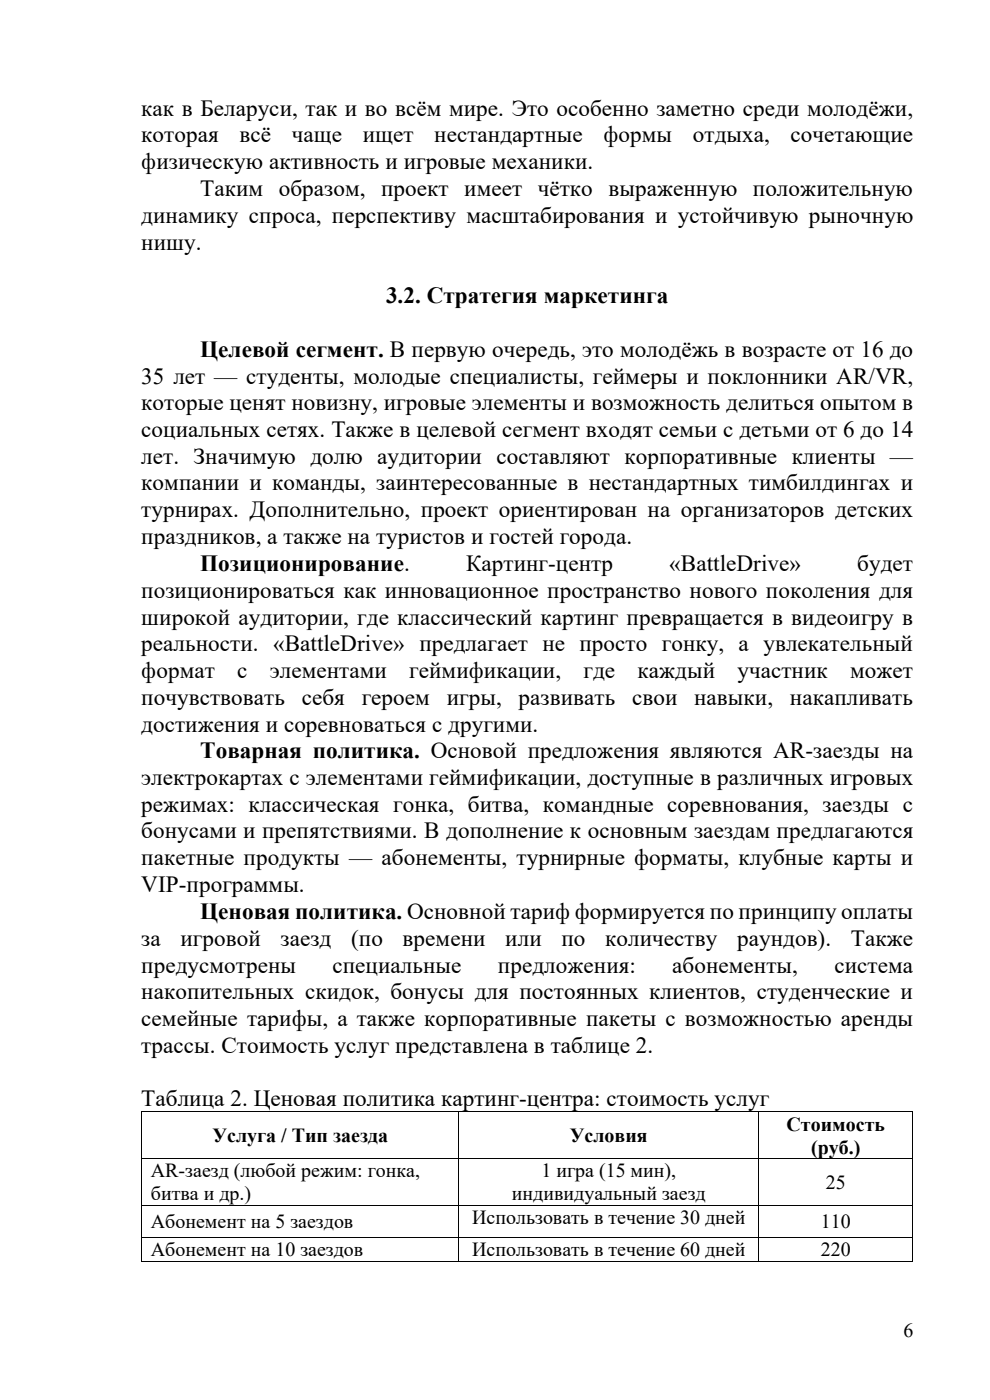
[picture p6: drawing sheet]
<svg xmlns="http://www.w3.org/2000/svg" width="210mm" height="297mm" viewBox="0 0 210 297" stroke-linecap="round" stroke-linejoin="round" font-family="sans-serif">
<defs><g id="words">
<g font-size="4.9">
<text x="30" y="24.6">как в Беларуси, так и во всём мире. Это особенно заметно среди молодёжи,</text>
<text x="30" y="30.2">которая</text>
<text x="30" y="35.9">физическую активность и игровые механики.</text>
<text x="50.8" y="30.2">всё</text>
<text x="61.9" y="30.2">чаще</text>
<text x="76.9" y="30.2">ищет</text>
<text x="92.1" y="30.2">нестандартные</text>
<text x="128" y="30.2">формы</text>
<text x="147" y="30.2">отдыха,</text>
<text x="167.7" y="30.2">сочетающие</text>
<text x="42.5" y="41.6">Таким образом, проект имеет чётко выраженную положительную</text>
<text x="30" y="47.3">динамику спроса, перспективу масштабирования и устойчивую рыночную</text>
<text x="30" y="53">нишу.</text>
<text x="81.9" y="64.3">3.2. Стратегия маркетинга</text>
<text x="42.5" y="75.7">Целевой сегмент. В первую очередь, это молодёжь в возрасте от 16 до</text>
<text x="30" y="81.4">35 лет — студенты, молодые специалисты, геймеры и поклонники AR/VR,</text>
<text x="30" y="87">которые ценят новизну, игровые элементы и возможность делиться опытом в</text>
<text x="30" y="92.7">социальных сетях. Также в целевой сегмент входят семьи с детьми от 6 до 14</text>
<text x="30" y="98.4">лет. Значимую долю аудитории составляют корпоративные клиенты —</text>
<text x="30" y="104.1">компании и команды, заинтересованные в нестандартных тимбилдингах и</text>
<text x="30" y="109.7">турнирах. Дополнительно, проект ориентирован на организаторов детских</text>
<text x="30" y="115.4">праздников, а также на туристов и гостей города.</text>
<text x="42.5" y="121.2">Позиционирование.</text>
<text x="98.8" y="121.2">Картинг-центр</text>
<text x="141.9" y="121.2">«BattleDrive»</text>
<text x="181.8" y="121.2">будет</text>
<text x="30" y="126.8">позиционироваться как инновационное пространство нового поколения для</text>
<text x="30" y="132.5">широкой аудитории, где классический картинг превращается в видеоигру в</text>
<text x="30" y="138.2">реальности. «BattleDrive» предлагает не просто гонку, а увлекательный</text>
<text x="30" y="143.8">формат</text>
<text x="50.3" y="143.8">с</text>
<text x="57.2" y="143.8">элементами</text>
<text x="86.8" y="143.8">геймификации,</text>
<text x="123.8" y="143.8">где</text>
<text x="135.2" y="143.8">каждый</text>
<text x="156.4" y="143.8">участник</text>
<text x="180.3" y="143.8">может</text>
<text x="30" y="149.5">почувствовать</text>
<text x="64" y="149.5">себя</text>
<text x="76.7" y="149.5">героем</text>
<text x="94.7" y="149.5">игры,</text>
<text x="110" y="149.5">развивать</text>
<text x="134.1" y="149.5">свои</text>
<text x="147.2" y="149.5">навыки,</text>
<text x="167.5" y="149.5">накапливать</text>
<text x="30" y="155.2">достижения и соревноваться с другими.</text>
<text x="42.5" y="160.9">Товарная политика. Основой предложения являются AR-заезды на</text>
<text x="30" y="166.5">электрокартах с элементами геймификации, доступные в различных игровых</text>
<text x="30" y="172.2">режимах: классическая гонка, битва, командные соревнования, заезды с</text>
<text x="30" y="177.9">бонусами и препятствиями. В дополнение к основным заездам предлагаются</text>
<text x="30" y="183.6">пакетные продукты — абонементы, турнирные форматы, клубные карты и</text>
<text x="30" y="189.3">VIP-программы.</text>
<text x="42.5" y="195">Ценовая политика. Основной тариф формируется по принципу оплаты</text>
<text x="30" y="200.7">за</text>
<text x="38.3" y="200.7">игровой</text>
<text x="59.5" y="200.7">заезд</text>
<text x="74.5" y="200.7">(по</text>
<text x="85.4" y="200.7">времени</text>
<text x="107.2" y="200.7">или</text>
<text x="119.1" y="200.7">по</text>
<text x="128.4" y="200.7">количеству</text>
<text x="156.3" y="200.7">раундов).</text>
<text x="180.5" y="200.7">Также</text>
<text x="30" y="206.3">предусмотрены</text>
<text x="70.5" y="206.3">специальные</text>
<text x="105.6" y="206.3">предложения:</text>
<text x="142.6" y="206.3">абонементы,</text>
<text x="177" y="206.3">система</text>
<text x="30" y="212">накопительных скидок, бонусы для постоянных клиентов, студенческие и</text>
<text x="30" y="217.7">семейные тарифы, а также корпоративные пакеты с возможностью аренды</text>
<text x="30" y="223.4">трассы. Стоимость услуг представлена в таблице 2.</text>
<text x="30" y="234.7">Таблица 2. Ценовая политика картинг-центра: стоимость услуг</text>
</g>
<g font-size="4.2">
<text x="166.8" y="239.9">Стоимость</text>
<text x="45.1" y="242.3">Услуга / Тип заезда</text>
<text x="120.9" y="242.3">Условия</text>
<text x="172" y="244.8">(руб.)</text>
<text x="32" y="249.8">AR-заезд (любой режим: гонка,</text>
<text x="114.8" y="249.8">1 игра (15 мин),</text>
<text x="32" y="254.7">битва и др.)</text>
<text x="108.6" y="254.7">индивидуальный заезд</text>
<text x="175.2" y="252.2">25</text>
<text x="32" y="260.6">Абонемент на 5 заездов</text>
<text x="100.1" y="259.7">Использовать в течение 30 дней</text>
<text x="174.1" y="260.6">110</text>
<text x="32" y="266.5">Абонемент на 10 заездов</text>
<text x="100.1" y="266.5">Использовать в течение 60 дней</text>
<text x="174.1" y="266.5">220</text>
<text x="191.6" y="283.5">6</text>
</g>
</g></defs>
<g fill="#000">
<path d="M30 235.8h.1v.2h-.1zM97.2 235.8h.2v.2h-.2zM160.8 235.8h.2v.2h-.2zM193.5 235.8h.2v.2h-.2zM30 245.7h.1v.2h-.1zM30 255.6h.1v.2h-.1zM97.2 245.7h.2v.2h-.2zM97.2 255.6h.2v.2h-.2zM160.8 245.7h.2v.2h-.2zM160.8 255.6h.2v.2h-.2zM193.5 245.7h.2v.2h-.2zM193.5 255.6h.2v.2h-.2z"/>
<path d="M30 262.5h.1v.1h-.1zM30 267.5h.1v.2h-.1zM97.2 262.5h.2v.1h-.2zM97.2 267.5h.2v.2h-.2zM160.8 262.5h.2v.1h-.2zM160.8 267.5h.2v.2h-.2zM193.5 262.5h.2v.1h-.2zM193.5 267.5h.2v.2h-.2z"/>
</g>
<g fill="none" stroke="#000" stroke-width=".21">
<path d="M30.1 236v9.7M30.1 235.9h67.1M97.3 236v9.7M97.4 235.9h63.4M160.9 236v9.7M161 235.9h32.5M193.6 236v9.7M30.1 245.9v9.7M30.1 255.8v6.7M30.1 245.8h67.1M30.1 255.7h67.1M97.3 245.9v9.7"/>
<path d="M97.3 255.8v6.7M97.4 245.8h63.4M97.4 255.7h63.4M160.9 245.9v9.7M160.9 255.8v6.7M161 245.8h32.5M161 255.7h32.5M193.6 245.9v9.7M193.6 255.8v6.7M30.1 262.6v4.9M30.1 262.6h67.1M30.1 267.6h67.1"/>
<path d="M97.3 262.6v4.9M97.4 262.6h63.4M97.4 267.6h63.4M160.9 262.6v4.9M161 262.6h32.5M161 267.6h32.5M193.6 262.6v4.9"/>
</g>
<use href="#words"/>
</svg>
